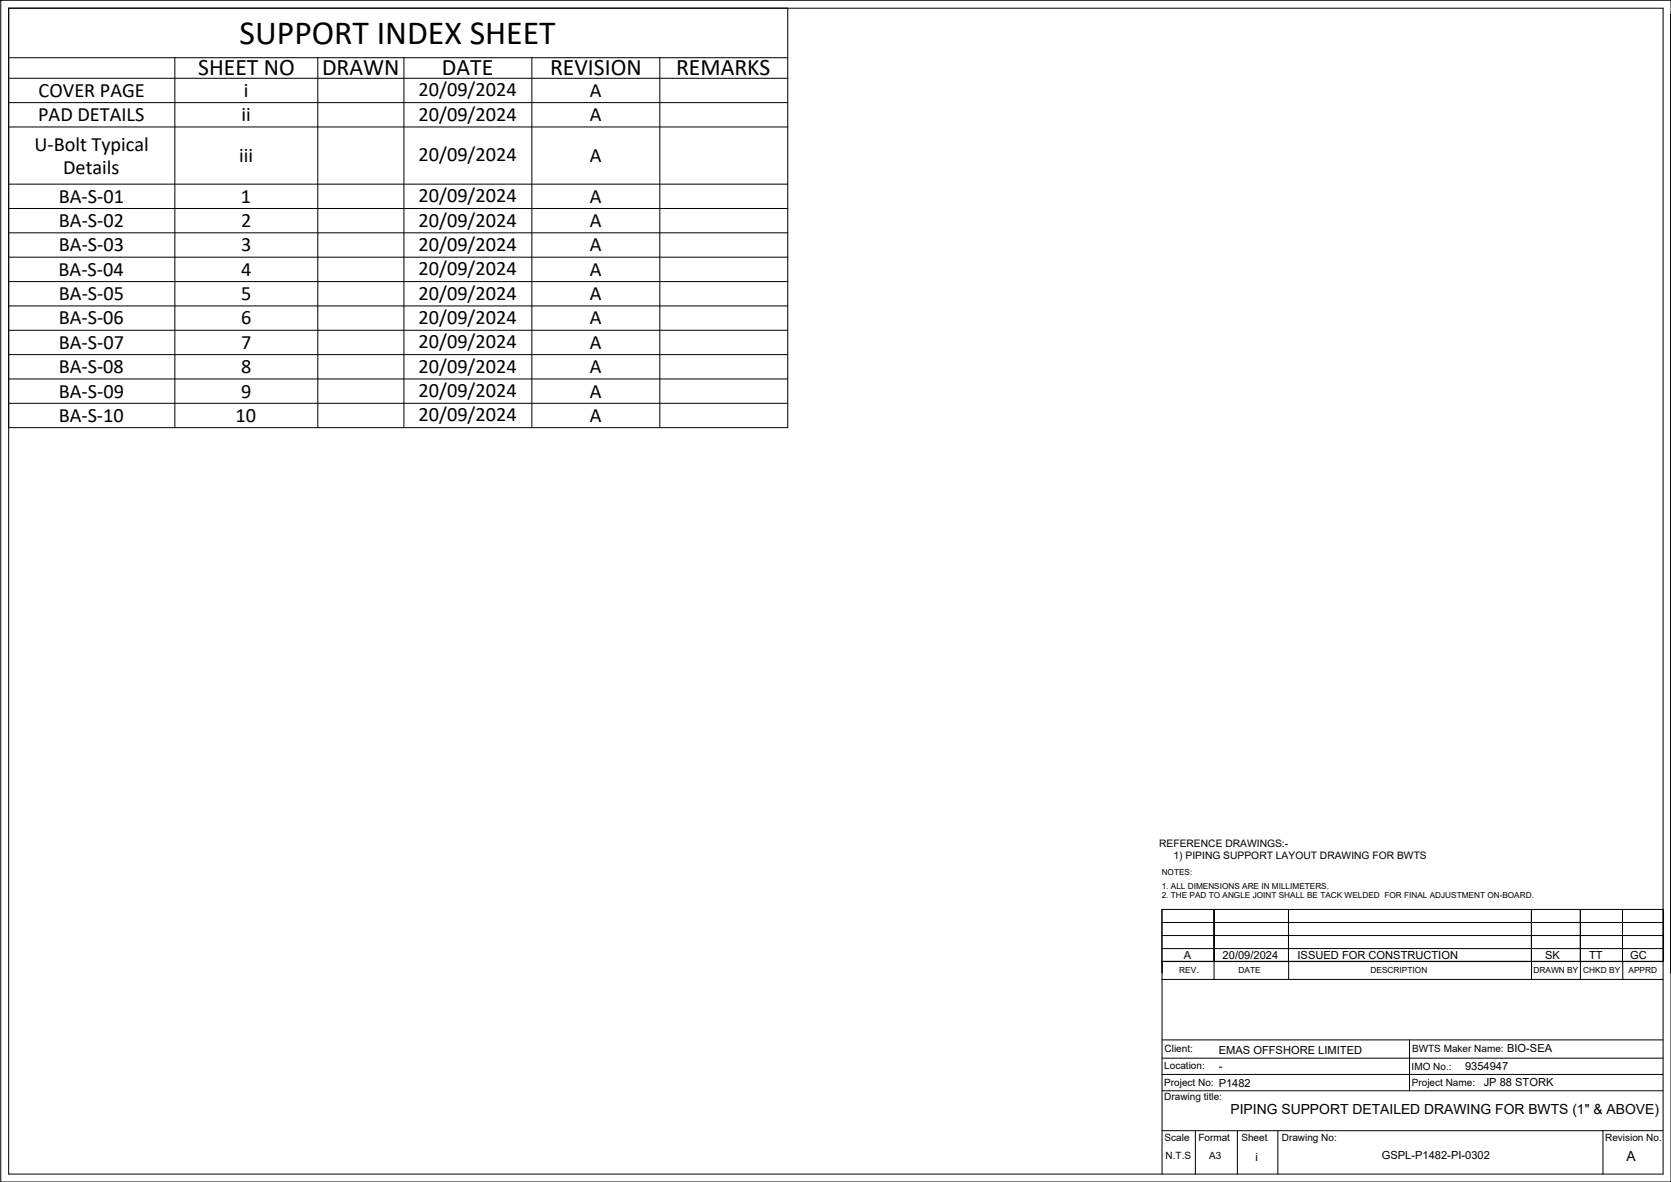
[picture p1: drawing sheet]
<svg xmlns="http://www.w3.org/2000/svg" width="420mm" height="297mm" viewBox="0 0 420 297" stroke-linecap="round" stroke-linejoin="round" font-family="sans-serif">
<defs><g id="words">
<text font-size="8.5" x="60.3" y="11">SUPPORT INDEX SHEET</text>
<g font-size="6">
<text x="49.8" y="19">SHEET NO</text>
<text x="81" y="19">DRAWN</text>
<text x="111.1" y="19">DATE</text>
<text x="138.3" y="19">REVISION</text>
<text x="170" y="19">REMARKS</text>
</g>
<g font-size="5.1">
<text x="9.7" y="24.3">COVER PAGE</text>
<text x="61.3" y="24.4">i</text>
<text x="105.3" y="24.2">20/09/2024</text>
<text x="148.3" y="24.3">A</text>
<text x="9.6" y="30.5">PAD DETAILS</text>
<text x="60.7" y="30.5">ii</text>
<text x="105.3" y="30.3">20/09/2024</text>
<text x="148.3" y="30.5">A</text>
<text x="8.7" y="38">U-Bolt Typical</text>
<text x="60.2" y="40.7">iii</text>
<text x="105.3" y="40.6">20/09/2024</text>
<text x="148.3" y="40.7">A</text>
<text x="15.9" y="43.6">Details</text>
<text x="14.8" y="51">BA-S-01</text>
<text x="60.6" y="51">1</text>
<text x="105.3" y="50.8">20/09/2024</text>
<text x="148.3" y="51">A</text>
<text x="14.8" y="57.1">BA-S-02</text>
<text x="60.6" y="57.1">2</text>
<text x="105.3" y="56.9">20/09/2024</text>
<text x="148.3" y="57.1">A</text>
<text x="14.8" y="63.2">BA-S-03</text>
<text x="60.7" y="63.2">3</text>
<text x="105.3" y="63.1">20/09/2024</text>
<text x="148.3" y="63.2">A</text>
<text x="14.7" y="69.3">BA-S-04</text>
<text x="60.6" y="69.3">4</text>
<text x="105.3" y="69.2">20/09/2024</text>
<text x="148.3" y="69.3">A</text>
<text x="14.8" y="75.4">BA-S-05</text>
<text x="60.7" y="75.4">5</text>
<text x="105.3" y="75.3">20/09/2024</text>
<text x="148.3" y="75.4">A</text>
<text x="14.8" y="81.5">BA-S-06</text>
<text x="60.6" y="81.5">6</text>
<text x="105.3" y="81.4">20/09/2024</text>
<text x="148.3" y="81.5">A</text>
<text x="14.8" y="87.7">BA-S-07</text>
<text x="60.6" y="87.7">7</text>
<text x="105.3" y="87.5">20/09/2024</text>
<text x="148.3" y="87.7">A</text>
<text x="14.8" y="93.8">BA-S-08</text>
<text x="60.6" y="93.8">8</text>
<text x="105.3" y="93.7">20/09/2024</text>
<text x="148.3" y="93.8">A</text>
<text x="14.8" y="99.9">BA-S-09</text>
<text x="60.7" y="99.9">9</text>
<text x="105.3" y="99.8">20/09/2024</text>
<text x="148.3" y="99.9">A</text>
<text x="14.8" y="106">BA-S-10</text>
<text x="59.2" y="106">10</text>
<text x="105.3" y="105.9">20/09/2024</text>
<text x="148.3" y="106">A</text>
</g>
<g font-size="3.5">
<text x="309.4" y="280.1">PIPING SUPPORT DETAILED DRAWING FOR BWTS (1&quot; &amp; ABOVE)</text>
<text x="409" y="291.8">A</text>
</g>
<g font-size="2.8">
<text x="297.6" y="240.9">A</text>
<text x="307.4" y="240.9">20/09/2024</text>
<text x="326.3" y="240.9">ISSUED FOR CONSTRUCTION</text>
<text x="388.5" y="240.9">SK</text>
<text x="399.6" y="240.9">TT</text>
<text x="409.9" y="240.9">GC</text>
<text x="306.5" y="265">EMAS OFFSHORE LIMITED</text>
<text x="306.5" y="268.8">-</text>
<text x="368.4" y="268.9">9354947</text>
<text x="373.1" y="273">JP 88 STORK</text>
<text x="315.7" y="291.7">i</text>
<text x="347.5" y="291.2">GSPL-P1482-PI-0302</text>
</g>
<g font-size="2.6">
<text x="291.4" y="212.8">REFERENCE DRAWINGS:-</text>
<text x="295.1" y="215.9">1) PIPING SUPPORT LAYOUT DRAWING FOR BWTS</text>
</g>
<g font-size="2.5">
<text x="292.8" y="268.6">Location:</text>
<text x="292.8" y="264.5">Client:</text>
<text x="354.9" y="268.9">IMO No.:</text>
<text x="355" y="264.3">BWTS Maker Name: BIO-SEA</text>
<text x="292.8" y="272.8">Project No: P1482</text>
<text x="355" y="272.8">Project Name:</text>
<text x="292.7" y="276.4">Drawing title:</text>
<text x="292.8" y="286.7">Scale</text>
<text x="301.3" y="286.7">Format</text>
<text x="312.1" y="286.7">Sheet</text>
<text x="322.3" y="286.7">Drawing No:</text>
<text x="403.6" y="286.7">Revision No.</text>
<text x="293.1" y="291.3">N.T.S</text>
<text x="304.1" y="291.3">A3</text>
</g>
<g font-size="2.1">
<text x="292.1" y="220">NOTES:</text>
<text x="292.1" y="223.5">1. ALL DIMENSIONS ARE IN MILLIMETERS.</text>
<text x="292.1" y="225.8">2. THE PAD TO ANGLE JOINT SHALL BE TACK WELDED FOR FINAL ADJUSTMENT ON-BOARD.</text>
<text x="296.5" y="244.4">REV.</text>
<text x="311.4" y="244.4">DATE</text>
<text x="344.6" y="244.4">DESCRIPTION</text>
<text x="385.6" y="244.4">DRAWN BY</text>
<text x="398.1" y="244.4">CHKD BY</text>
<text x="409.5" y="244.4">APPRD</text>
</g>
</g></defs>
<g fill="none" stroke="#000" stroke-width=".25">
<path d="M.2 .1h420v296.9h-420zM2.2 19.7h195.9M2.2 2.1v105.4h195.9v-105.4M2.2 2.1h416v292.9h-416zM2.2 14.5h195.9M44 14.5v93M79.9 14.5v93M101.6 14.5v93M133.7 14.5v93M165.9 14.5v93M420.2 3.6v240.9M2.2 25.8h195.9"/>
<path d="M2.2 31.9h195.9M2.2 46.3h195.9M2.2 52.4h195.9M2.2 58.5h195.9M2.2 64.6h195.9M2.2 70.8h195.9M2.2 76.9h195.9M2.2 83h195.9M2.2 89.1h195.9M2.2 95.2h195.9M2.2 101.4h195.9M292.2 228.5h126.1v13.1h-126.1z"/>
<path d="M292.2 238.4h126.1M292.2 235.1h126.1M292.2 231.8h126.1M292.2 228.5v66.5M305.3 228.5v13.1v-13.1M324 228.5v13.1M385.1 228.5v17.6M397.4 228.5v13.1M408 228.5v13.1v-13.1M292.2 246.1h126M292.2 241.6h126M305.3 241.6v4.5"/>
<path d="M324 241.6v4.5M397.4 241.6v4.5M408 241.6v4.5M292.2 261.3h126M292.2 270h126M292.2 265.9h126M292.2 274.1h126M354.4 261.3v12.8M292.2 284.1h126M300.6 284.1v10.9M311.1 284.1v10.9M321.3 284.1v10.9"/>
<path d="M403.1 284.1v10.9"/>
</g>
<use href="#words"/>
</svg>
